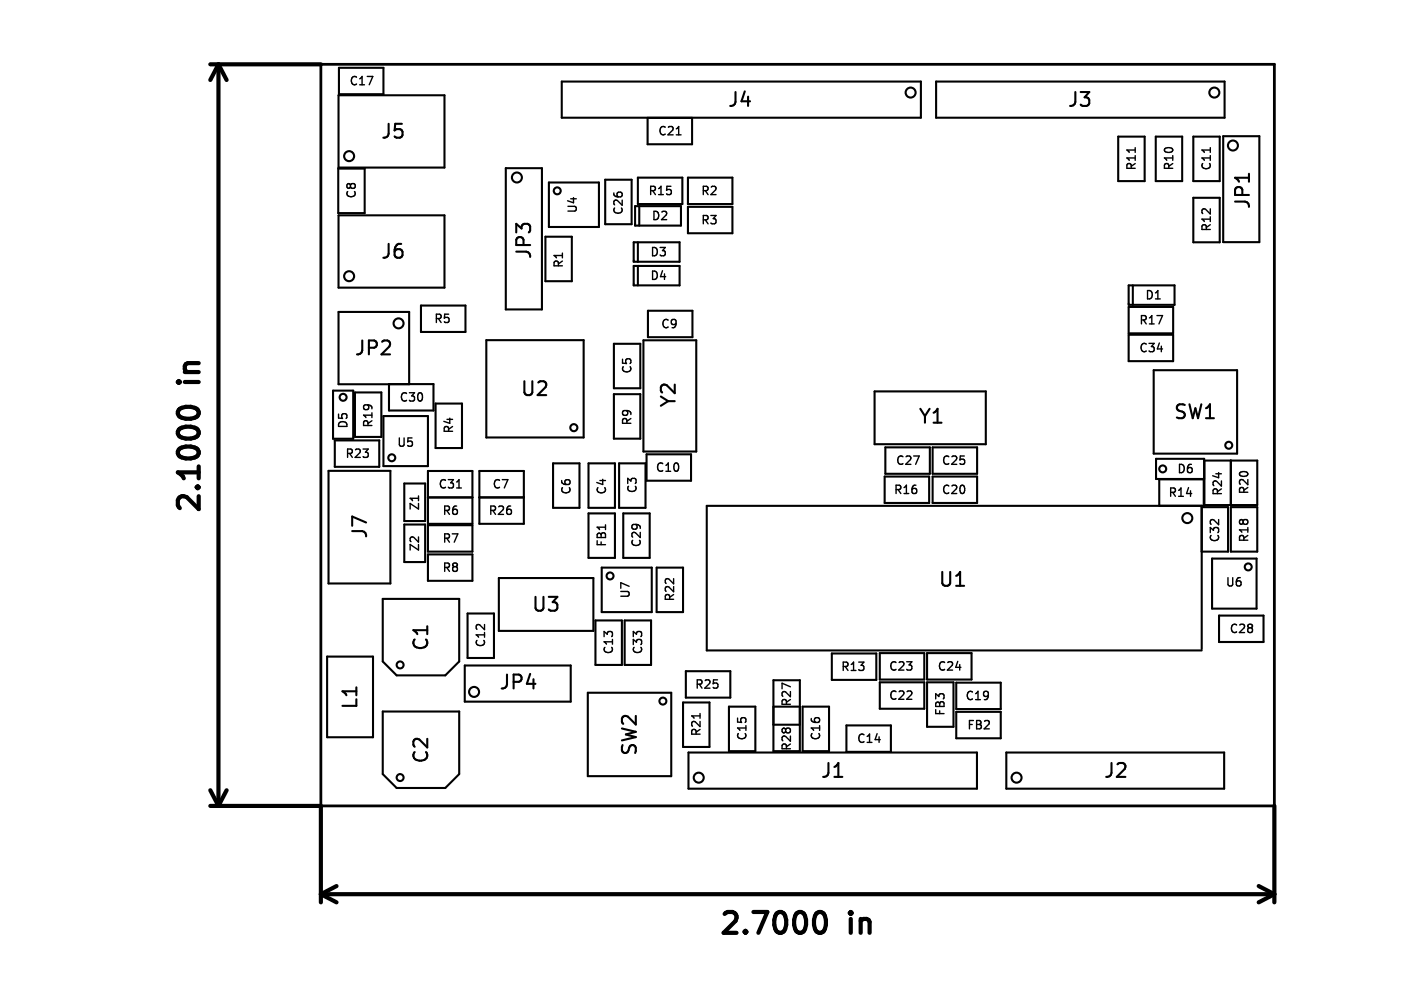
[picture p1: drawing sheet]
<svg xmlns="http://www.w3.org/2000/svg" width="297mm" height="210mm" viewBox="0 0 297 210" stroke-linecap="round" stroke-linejoin="round" font-family="sans-serif">
<g fill="none" stroke="#000" stroke-width=".88">
<path d="M44.6 13.6h23.4M46.3 13.6v157.3M46.3 13.6l1.7 3.4M46.3 13.6l-1.7 3.4M39.2 78.9h2.9M42.1 77h-2.3l-.4 .2a1.2 1.2 0 0 0 .2 1.7M37.7 81h.4M37.7 81l.2 .2 .2-.2M37.7 81l.2-.2 .2 .2M37.9 86.9a3.3 3.3 0 0 1 4 0 1.05 1.05 0 0 1-.6 1.7 3.4 3.4 0 0 1-3.4-.4l-.2-.5zM37.9 95.3a3.3 3.3 0 0 1 4 0 1.05 1.05 0 0 1-.6 1.7 3.4 3.4 0 0 1-3.4-.4l-.2-.4zM38.1 90.9a3.4 3.4 0 0 1 3.8 .2 1.05 1.05 0 0 1-.6 1.7 3.4 3.4 0 0 1-3.4-.4 1.01 1.01 0 0 1 .2-1.5z"/>
<path d="M39.2 81h2.9M42.1 98.9v2.5M41.7 103.3l.2-.2 .2 .2M41.7 103.3l.2 .2 .2-.2M41.7 103.3h.4M42.1 105.2v2.7l-2.5-2.5a1.2 1.2 0 0 0-1.9 .6v1.1l.4 .6M42.1 100.2h-4.4l.6 .4 .7 .8M44.6 170.9h23.4v20.4M44.6 167.6l1.7 3.3M48 167.6l-1.7 3.3M270.2 170.9v20.4M68 189.6h202.2"/>
<path d="M68 189.6l3.4 1.7M71.4 187.9l-3.4 1.7M153.6 193.8l.7-.4h1a1.2 1.2 0 0 1 .7 1.9l-2.6 2.5h2.8M158.1 197.4l.2 .2-.2 .2M158.1 197.4l-.3 .2 .3 .2M158.1 197.4v.4M159.7 193.4h3l-1.9 4.4M164.8 193.6a1.05 1.05 0 0 1 1.7 .6 3.4 3.4 0 0 1-.4 3.4 1.05 1.05 0 0 1-1.7-.7 3.4 3.4 0 0 1 .4-3.3zM168.8 193.8a1.06 1.06 0 0 1 1.1-.4 1.06 1.06 0 0 1 .8 .8 3.4 3.4 0 0 1-.4 3.4 1.05 1.05 0 0 1-1.7-.7 3.8 3.8 0 0 1 .2-3.1zM173 193.8a1.06 1.06 0 0 1 1.1-.4 1.06 1.06 0 0 1 .8 .8 3.4 3.4 0 0 1-.4 3.4 1.05 1.05 0 0 1-1.7-.7 3.8 3.8 0 0 1 .2-3.1zM180.4 193.4v.4M180.4 194.8v3"/>
<path d="M180.4 193.4l-.2 .2 .2 .2M180.4 193.4l.2 .2-.2 .2M182.5 194.8v3M182.5 195.3a1.1 1.1 0 0 1 1.9 .2v2.3M266.9 187.9l3.3 1.7M270.2 189.6l-3.3 1.7"/>
</g>
<path d="M68 13.6h202.2v157.3h-202.2z" fill="none" stroke="#000" stroke-width=".59"/>
<g fill="none" stroke="#000" stroke-width=".44">
<path d="M71.9 14.4h9.4v5.6h-9.4zM119.1 17.3h76.1v7.7h-76.1zM155.9 19.5v2.1a.95 .95 0 0 1-1.1 .9M157.9 19.4l-.7 2.1h1.8M198.5 17.3h61.1v7.7h-61.1zM228 19.5v2.1a.95 .95 0 0 1-1.1 .9M229.1 19.5h1.8l-.9 1.1a.8 .8 0 0 1 .9 .6v.7l-.2 .4-1.2 .2-.4-.3M71.7 35.7h5.6v9.5h-5.6zM71.8 20.2h22.4v15.3h-22.4zM82.4 26.3v2.1a.95 .95 0 0 1-1.1 .8M85.2 26.3h-1.4l-.1 1.4 .4-.3 1 .1 .2 .4-.1 1-.4 .3h-.7l-.4-.3M107.2 35.7h7.7v29.9h-7.7z"/>
<path d="M116.4 38.7h10.6v9.4h-10.6zM128.3 38.1h5.6v9.4h-5.6zM135.2 37.7h9.5v5.6h-9.5zM137.3 25v5.6h9.4v-5.6M145.9 37.7h9.4v5.6h-9.4zM158.6 20.5v2M237.1 29h5.6v9.4h-5.6zM245 29h5.6v9.4h-5.6zM253 29h5.6v9.4h-5.6zM259.3 28.9h7.7v22.4h-7.7zM264.8 36.8v1.7M264.8 37.7h-2.9l.8 .8"/>
<path d="M71.8 45.7h22.4v15.3h-22.4zM82.4 51.7v2.1a.95 .95 0 0 1-1.1 .9M85.1 51.7a1.17 1.17 0 0 0-1.4 1.3v1.1l.2 .4 .9 .2 .4-.3 .1-1-.2-.4-.9-.2-.5 .6M109.5 53.4h2.1a.95 .95 0 0 1 .8 1.1M109.5 49.3v-1.8l1.1 .9a.8 .8 0 0 1 .5-.9h.7l.5 .2 .1 1.2-.3 .4M111 52v-1.2a.8 .8 0 0 0-.8-.6 .8 .8 0 0 0-.7 .6v1.2h2.9M115.6 50.2h5.6v9.4h-5.6zM134.4 56.4h9.7v4.1h-9.7zM134.4 51.4h9.7v4.1h-9.7zM134.7 43.7h9.7v4.1h-9.7zM135.2 51.4v4.1M135.2 56.4v4.1"/>
<path d="M135.5 43.7v4.1M145.9 43.9h9.4v5.6h-9.4zM253 41.9h5.6v9.5h-5.6zM261.9 42.7h2.1a.95 .95 0 0 1 .8 1.2M263.4 41.3v-1.1a.8 .8 0 0 0-.8-.6 .8 .8 0 0 0-.7 .6v1.1h2.9M71.8 66.1h14.9v15.4h-14.9zM76.8 72.2v2.1a.95 .95 0 0 1-1.1 .8M78.2 73.7h1.1a.8 .8 0 0 0 .6-.7 .8 .8 0 0 0-.6-.8h-1.1v2.9M81 72.5l.4-.3h.7a.8 .8 0 0 1 .5 1.3l-1.7 1.6h1.8M89.3 64.8h9.4v5.6h-9.4zM103.1 72.1h20.6v20.7h-20.6zM130.2 72.9h5.6v9.4h-5.6z"/>
<path d="M136.4 72.2h11.2v23.5h-11.2zM137.4 65.9h9.4v5.6h-9.4zM239.3 60.5h9.7v4.1h-9.7zM239.3 65.1h9.4v5.6h-9.4zM239.3 71h9.4v5.6h-9.4zM240.2 60.5v4.1M244.6 78.5h17.7v17.7h-17.7zM69.7 99.8h13.1v23.9h-13.1zM70.6 82.8h4.3v10.2h-4.3zM71 93.4h9.4v5.6h-9.4zM75.3 83.2h5.6v9.4h-5.6zM81.3 88.2h9.4v10.6h-9.4z"/>
<path d="M82.5 81.4h9.4v5.6h-9.4zM90.7 99.9h9.5v11.2h-9.5zM92.3 85.6h5.7v9.4h-5.7zM101.6 99.9h9.5v11.2h-9.5zM111.2 80.8v2.4l.5 .6h.6l.6-.6v-2.4M114.1 81.1l.4-.3h.8a.8 .8 0 0 1 .4 1.3l-1.7 1.7h1.8M117.3 98.2h5.6v9.5h-5.6zM124.8 98.2h5.6v9.5h-5.6zM130.2 83.6h5.6v9.4h-5.6zM131.3 98.2h5.6v9.5h-5.6zM137.1 96.3h9.4v5.6h-9.4zM140.1 84.1l1.6 1"/>
<path d="M141.7 85.1h1.4M141.7 85.1l-1.6 .9M143.1 81.5v1.9l-1.7-1.7a.8 .8 0 0 0-1.3 .4v.7l.3 .4M185.4 83h23.6v11.2h-23.6zM187.7 94.9h9.4v5.6h-9.4zM195.1 86.7l1 1.5M196.1 88.2v1.4M197.1 86.7l-1 1.5M197.7 94.9h9.5v5.6h-9.5zM197.9 89.6h1.7M197.9 87.5l.9-.8v2.9M245.1 97.3h10.2v4.3h-10.2z"/>
<path d="M251.2 85.9l-1.1-.2a.72 .72 0 0 0-.6 .7 .72 .72 0 0 0 .6 .7 1.08 1.08 0 0 1 1.1 .7 .75 .75 0 0 1-.6 .9l-1.1-.2M252.2 85.7l.7 3 .5-2.1 .6 2.1 .7-3M255.4 97.7h11.2v9.4h-11.2zM255.7 88.7h1.7M255.7 86.6l.8-.9v3M261 97.7v9.4M74.7 112.6h2.1a.95 .95 0 0 1 .8 1.1M77.6 110.8l-2.9-1.3v2M85.7 102.5h4.4v8h-4.4zM85.7 111.2h4.4v8h-4.4zM90.7 105.5h9.5M90.7 111.4h9.5v5.6h-9.5z"/>
<path d="M90.7 117.5h9.5v5.6h-9.5zM101.6 105.5h9.5M124.8 108.9h5.6v9.4h-5.6zM132.1 108.9h5.6v9.4h-5.6zM187.6 101h9.4v5.6h-9.4zM197.7 101h9.5v5.6h-9.5zM245.8 107.2v-5.6h9.4v5.6l-105.4 .1v30.6h105M254.8 107.5h5.6v9.5h-5.6M254.8 107.3v30.3M257 118.4h9.4v10.6h-9.4zM261 107.5h5.6v9.5h-5.6zM69.4 139.2h9.7v17.1h-9.7z"/>
<path d="M81.1 127h16.3v13.2l-3 3h-10.3l-3-3zM87.9 135.6a1.1 1.1 0 0 0-.1 1.2 1.1 1.1 0 0 0 1.1 .6 1.25 1.25 0 0 0 1.3-.3 1.25 1.25 0 0 0 .2-1.4l-.1-.1M90.6 132.8v1.7M90.6 133.6h-3l.9 .9M99.1 130.1h5.6v9.4h-5.6zM105.8 122.6h20v11.2h-20zM113.5 126.5v2.4l.6 .6h.6l.5-.6v-2.4M116.3 126.5h1.9l-1 1.2a.8 .8 0 0 1 1 .5v.7l-.3 .5-1.1 .1-.5-.3M126.2 131.6h5.7v9.4h-5.7zM127.6 120.3h10.6v9.5h-10.6zM132.4 131.6h5.6v9.4h-5.6zM139.2 120.3h5.6v9.5h-5.6z"/>
<path d="M176.4 138.6h9.4v5.6h-9.4zM186.5 138.5h9.5v5.6h-9.5zM196.6 138.5h9.4v5.6h-9.4zM199.8 121.3v2.3l.5 .6h.6l.6-.6v-2.3M202.7 124.2h1.7M202.7 122.1l.9-.8v2.9M258.5 130.5h9.4v5.6h-9.4zM75.6 145.7v1.7M75.6 148.3v1.4h-3M75.6 146.6h-3l.8 .8M81.1 150.9h16.3v13.2l-3 3h-10.3l-3-3zM87.9 159.5a1.1 1.1 0 0 0-.1 1.2 1.1 1.1 0 0 0 1.1 .6 1.25 1.25 0 0 0 1.3-.4 1.25 1.25 0 0 0 .2-1.3l-.1-.1"/>
<path d="M90.6 156.6v1.9l-1.7-1.7a.8 .8 0 0 0-1.3 .4v.7l.3 .4M98.5 141.1h22.5v7.7h-22.5zM107.5 143v2.1a.95 .95 0 0 1-1.1 .9M108.9 144.6h1.1a.8 .8 0 0 0 .6-.8 .8 .8 0 0 0-.6-.8h-1.1v3M112.4 142.9l-.7 2.1h1.8M113.1 144v2M124.6 146.9h17.7v17.7h-17.7zM131.9 154.5l2.9 .7-2.1 .5 2.1 .6-2.9 .7M132 158l-.1 1.1a.72 .72 0 0 0 .7 .6 .72 .72 0 0 0 .7-.6 1.08 1.08 0 0 1 .7-1.1 .75 .75 0 0 1 .8 .5l-.1 1.2M134.8 151.8v1.8l-1.7-1.7a.8 .8 0 0 0-1.2 .5v.7l.2 .4M144.8 148.9h5.6v9.5h-5.6zM145.4 142.3h9.4v5.6h-9.4z"/>
<path d="M146 159.6h61.1v7.6h-61.1zM154.5 149.8h5.6v9.5h-5.6zM164 144.2h5.6v15.1h-5.6zM164 149.8h5.6M164 153.7h5.6M170.2 149.8h5.6v9.5h-5.6zM179.5 153.8h9.4v5.6h-9.4zM186.5 144.7h9.5v5.6h-9.5zM196.6 144.7h5.6v9.4h-5.6zM202.7 144.7h9.5v5.6h-9.5zM202.7 150.9h9.5v5.6h-9.5zM213.4 159.6h46.1v7.6h-46.1z"/>
<path d="M175.6 161.8v2.1a.95 .95 0 0 1-1.1 .8M176.9 164.7h1.7M176.9 162.6l.8-.8v2.9M235.7 161.8v2.1a.95 .95 0 0 1-1.2 .8M236.9 162.1l.4-.3h.7a.8 .8 0 0 1 .5 1.2l-1.7 1.7h1.8"/>
<circle cx="193.1" cy="19.6" r="1.06"/>
<circle cx="257.5" cy="19.6" r="1.06"/>
<circle cx="74" cy="33.1" r="1.06"/>
<circle cx="109.6" cy="37.6" r="1.06"/>
<circle cx="261.4" cy="30.9" r="1.06"/>
<circle cx="74" cy="58.6" r="1.06"/>
<circle cx="118.1" cy="40.5" r=".74"/>
<circle cx="84.5" cy="68.6" r="1.06"/>
<circle cx="72.7" cy="84.2" r=".74"/>
<circle cx="83.1" cy="97.1" r=".74"/>
<circle cx="121.7" cy="90.7" r=".75"/>
<circle cx="246.5" cy="99.4" r=".74"/>
<circle cx="260.5" cy="94.4" r=".74"/>
<circle cx="251.7" cy="109.9" r="1.06"/>
<circle cx="129.3" cy="122.1" r=".74"/>
<circle cx="264.6" cy="120.2" r=".74"/>
<circle cx="84.8" cy="141" r=".74"/>
<circle cx="100.5" cy="146.7" r="1.06"/>
<circle cx="140.5" cy="148.6" r=".74"/>
<circle cx="84.8" cy="164.9" r=".74"/>
<circle cx="148.1" cy="164.9" r="1.06"/>
<circle cx="215.5" cy="164.9" r="1.06"/>
</g>
<g fill="none" stroke="#000" stroke-width=".29">
<path d="M75.6 16.4a.71 .71 0 0 0-.9 0 .71 .71 0 0 0-.2 .8 .66 .66 0 0 0 .3 .7 .66 .66 0 0 0 .8-.1M76.3 18h1M76.3 16.7l.5-.5v1.8M77.9 16.2h1.1l-.7 1.8M74.3 39.3l.3-.4 .5 .1 .2 .3-.1 .5-.2 .1h-.4l-.3-.3M74.3 39.3l-.3-.4-.5 .4v.3l.4 .3 .4-.3M74.3 39.3v.3M141 27a.71 .71 0 0 0-.8 0 .71 .71 0 0 0-.3 .8 .66 .66 0 0 0 .4 .7 .66 .66 0 0 0 .7-.1M141.7 27l.7-.2 .2 .2 .1 .3-1.1 1.3h1.1M142.3 39.5h-.9l-.1 .8 .3-.1 .6 .1 .1 .2v.6l-.3 .2-.7-.2M143.4 27.3l.5-.5v1.8M143.4 28.6h1"/>
<path d="M150.8 39.7l.7-.2 .2 .2 .1 .3-1.1 1.3h1.1M239.8 35.7v-.9l-.3-.1-.4 .1-.2 .2v.7h1.8M240.7 33.5h-1.8l.5 .5M240.7 31.8h-1.8l.5 .5M240.7 34.7l-.9 .6M240.7 31.3v1M240.7 33v1M247 31.6a1.18 1.18 0 0 1 1.6 .1 .94 .94 0 0 1-.8 .6 .94 .94 0 0 1-.9-.6zM247.8 35.7l-.1-.9-.2-.1-.5 .1-.1 .2v.7h1.7M248.6 33.5h-1.7l.5 .5M248.6 34.7l-.8 .6M248.6 33v1"/>
<path d="M255 34.7a.71 .71 0 0 0 0 .9 .71 .71 0 0 0 .8 .2 .66 .66 0 0 0 .7-.4 .66 .66 0 0 0-.1-.7M256.6 31.3v1M256.6 33v1M256.6 33.5h-1.8l.5 .5M256.6 31.8h-1.8l.5 .5M73.7 40.6a.71 .71 0 0 0 0 .9 .71 .71 0 0 0 .9 .2 .66 .66 0 0 0 .6-.3 .66 .66 0 0 0-.1-.8M118.4 56.4l-.1-.9-.2-.2-.5 .1-.1 .3v.7h1.7M119.2 55.3l-.8 .6M119.2 53.7v1M119.2 54.2h-1.7l.5 .5M120.4 43.7h1.4l.4 .4-.1 .5-.3 .2h-1.4M121 42.1h1.2"/>
<path d="M121.6 41.9v1.1l-1.3-.4M130.1 40.9a.7 .7 0 0 0 .8 .8h.7l.2-.1 .1-.5-.2-.3-.5-.1-.3 .2-.1 .5 .4 .3M130.3 44.1a.71 .71 0 0 0 0 .9 .71 .71 0 0 0 .9 .2 .66 .66 0 0 0 .6-.3 .66 .66 0 0 0-.1-.8M131.9 42.4v1.1l-1.3-1.1-.3 .1-.2 .3 .2 .6M138 40.4l.8-.1 .2-.2-.1-.4-.3-.2h-.6v1.8M138.4 52.5a.89 .89 0 0 1 1 .8 .89 .89 0 0 1-1 .9zM138.4 57.5a.89 .89 0 0 1 1 .9 .89 .89 0 0 1-1 .8zM138.4 40.4l.6 .9M138.7 44.8a.89 .89 0 0 1 1 .9 .89 .89 0 0 1-1 .9zM139.6 41.3h1.1M139.6 40l.5-.5v1.8M140 52.5h1.1l-.6 .6 .5 .2v.8l-.3 .1h-.5l-.2-.1"/>
<path d="M140.3 45l.7-.2 .3 .2v.3l-1 1.3h1M140.5 57.4l-.5 1.3h1.1M140.9 58.1v1.1M149.1 46.6l.9-.1 .1-.2-.1-.4-.2-.2h-.7v1.8M149.1 40.4l.9-.1 .1-.2-.1-.4-.2-.2h-.7v1.8M149.5 40.4l.6 .9M149.5 46.6l.6 .9M150.7 45.7h1.1l-.6 .7 .5 .1v.8l-.2 .2h-.5l-.3-.2M255.8 48.7l-.1-.9-.3-.2-.4 .1-.2 .3v.7h1.8M256.6 44.3v1.1l-1.3-1.1-.3 .1-.2 .2 .2 .7M256.6 46v1M256.6 47.6l-.8 .6"/>
<path d="M256.6 46.5h-1.8l.5 .5M92.5 67.5h.9l.1-.3-.1-.4-.2-.2h-.7v1.8M92.9 67.5l.6 .9M95.1 66.6h-.8l-.1 .9 .3-.2 .5 .1 .2 .2-.1 .6-.2 .2-.7-.2M132 76.2v.8l.8 .1-.1-.3v-.6l.3-.1 .6 .1 .2 .2-.2 .7M132.2 77.8a.71 .71 0 0 0-.1 .8 .71 .71 0 0 0 .9 .2 .66 .66 0 0 0 .7-.3 .66 .66 0 0 0-.1-.7M141.7 67.9a.71 .71 0 0 0-.9 0 .71 .71 0 0 0-.2 .8 .66 .66 0 0 0 .3 .7 .66 .66 0 0 0 .8-.1M143.3 68.5l-.3 .3-.5-.1-.2-.2 .2-.7 .5-.1 .3 .2a1.17 1.17 0 0 1-.5 1.6h-.3M242 67.8h.9l.1-.3-.1-.4-.2-.2h-.7v1.8M242.4 67.8l.6 .9M243 73a.71 .71 0 0 0-.9 0 .71 .71 0 0 0-.2 .8 .66 .66 0 0 0 .4 .7 .66 .66 0 0 0 .7-.1M243.3 61.6a.89 .89 0 0 1 1 .9 .89 .89 0 0 1-1 .9z"/>
<path d="M243.6 72.8h1.1l-.6 .7 .5 .1v.8l-.2 .2h-.5l-.3-.2M243.7 68.7h1M243.7 67.4l.5-.5v1.8M245 63.4h1M245 62.1l.5-.5v1.8M245.3 66.9h1.2l-.8 1.8M245.8 72.7l-.4 1.3h1.1M246.2 73.4v1.2M71.8 87.8v.8l.8 .1-.1-.2v-.6l.3-.2 .6 .1 .1 .2-.1 .7M71.9 89.7a.95 .95 0 0 1 1.1-.3 .95 .95 0 0 1 .5 1h-1.7zM73.7 96.1h.8l.2-.3-.1-.4-.2-.2h-.7v1.8M74.1 96.1l.6 .9"/>
<path d="M75.4 95.4l.7-.2 .2 .2 .1 .3-1.1 1.3h1.1M77 95.2h1.1l-.6 .7 .5 .2v.7l-.3 .2h-.5l-.2-.2M77.8 85.8l.4 .4-.1 .5-.3 .1-.6-.1-.1-.5 .2-.3a1.17 1.17 0 0 1 1.6 .4v.4M78 90.2l-.1-.8-.2-.2-.4 .1-.2 .2v.7h1.8M78.9 88h-1.8l.5 .5M78.9 89.2l-.9 .6M78.9 87.5v1M84.7 92.8v1.5l.3 .3 .5-.1 .2-.2v-1.5M86.2 83.4a.71 .71 0 0 0-.9 0 .71 .71 0 0 0-.2 .9 .66 .66 0 0 0 .3 .7 .66 .66 0 0 0 .8-.1M86.8 83.3h1.1l-.6 .6 .5 .2v.8l-.3 .1h-.5l-.2-.1M87.4 92.8h-.9l-.1 .9 .3-.2 .6 .1 .1 .3v.6l-.3 .1-.7-.1M88.7 83.4l.3-.1a.94 .94 0 0 1 .6 .9 .94 .94 0 0 1-.6 .8l-.3-.1-.1-.5z"/>
<path d="M94.8 88.9h1.2M95.1 91.4l-.1-.8-.2-.2-.4 .1-.2 .3v.6h1.8M95.4 88.7v1.1l-1.3-.5M96 90.4l-.9 .6M132.7 87l.4 .4-.1 .5-.3 .2-.6-.2-.1-.5 .2-.3a1.17 1.17 0 0 1 1.6 .5v.3M132.9 89.7l-.1-.8-.2-.2-.4 .1-.2 .3v.6h1.8M133.8 88.7l-.9 .6M140.5 98.3a.71 .71 0 0 0-.9 0 .71 .71 0 0 0-.2 .9 .66 .66 0 0 0 .4 .6 .66 .66 0 0 0 .7 0M141.2 99.9h1M141.2 98.7l.5-.5v1.7M143 98.3l.3-.1a.94 .94 0 0 1 .6 .8 .94 .94 0 0 1-.6 .9l-.3-.1-.1-.5zM191.4 96.9a.71 .71 0 0 0-.8-.1 .71 .71 0 0 0-.3 .9 .66 .66 0 0 0 .4 .7 .66 .66 0 0 0 .7-.1"/>
<path d="M192.1 96.9l.7-.2 .2 .2 .1 .3-1.1 1.3h1.1M193.7 96.7h1.2l-.8 1.8M201.2 96.9a.71 .71 0 0 0-.9-.1 .71 .71 0 0 0-.2 .9 .66 .66 0 0 0 .3 .7 .66 .66 0 0 0 .8-.1M201.8 96.9l.7-.2 .3 .2v.3l-1 1.3h1M204.4 96.7h-.8l-.1 .8 .3-.1h.6l.1 .3-.1 .6-.2 .2-.7-.2M250.1 98.5a.89 .89 0 0 1 1 .8 .89 .89 0 0 1-1 .9zM252.6 98.5a.7 .7 0 0 0-.8 .7v.7l.1 .2 .5 .1 .3-.1 .1-.6-.2-.3-.5-.1-.3 .4M88.7 106.7v1.2l-1.7-1.2v1.2M88.7 113.8v1.1l-1.2-1.1-.4 .1-.1 .3 .1 .7M88.7 115.4v1.2l-1.7-1.2v1.2M88.7 105.1v1.1M88.7 105.7h-1.7l.5 .5"/>
<path d="M94.3 108.2l.8-.1 .2-.2-.1-.4-.2-.2h-.7v1.8M94.3 114.1l.8-.1 .2-.2-.1-.4-.2-.2h-.7v1.8M94.5 101.9a.71 .71 0 0 0-.9 0 .71 .71 0 0 0-.2 .8 .66 .66 0 0 0 .3 .7 .66 .66 0 0 0 .8-.1M94.7 108.2l.6 .9M94.7 114.1l.6 .9M95 101.7h1.1l-.5 .7 .5 .1v.8l-.3 .2h-.5l-.3-.2M95.9 113.2h1.2l-.8 1.8M96.8 103.5h1M96.8 107.3a.7 .7 0 0 0-.8 .8v.6l.1 .3 .5 .1 .3-.2 .1-.6-.2-.2-.5-.1-.3 .3M96.8 102.2l.5-.5v1.8M104.1 108.2l.8-.1 .2-.2-.1-.4-.3-.2h-.6v1.8M104.5 108.2l.6 .9"/>
<path d="M105.7 107.5l.7-.2 .3 .2 .1 .3-1.1 1.3h1.1M105.9 101.9a.71 .71 0 0 0-.9 0 .71 .71 0 0 0-.2 .8 .66 .66 0 0 0 .4 .7 .66 .66 0 0 0 .7-.1M106.5 101.7h1.2l-.8 1.8M108.3 107.3a.7 .7 0 0 0-.9 .8v.6l.2 .3 .5 .1 .3-.2v-.6l-.1-.2-.5-.1-.4 .3M119.1 101.9a.7 .7 0 0 0 .7 .8h.7l.3-.1 .1-.5-.2-.3-.6-.1-.3 .2v.5l.3 .3M119.3 103.4a.71 .71 0 0 0-.1 .9 .71 .71 0 0 0 .9 .2 .66 .66 0 0 0 .7-.3 .66 .66 0 0 0-.1-.8M126.6 114.6v.9h1.8M126.7 113.2l.4-.2 .3 .4a.47 .47 0 0 1 .5-.5 .47 .47 0 0 1 .5 .4v.7h-1.8zM126.8 103.4a.71 .71 0 0 0 0 .9 .71 .71 0 0 0 .8 .2 .66 .66 0 0 0 .7-.3 .66 .66 0 0 0-.1-.8M127.2 101.9h1.2M127.4 113.4v.6M127.4 114.9v.6"/>
<path d="M127.8 101.6v1.1l-1.3-.4M128.4 111.3v1M128.4 111.8h-1.8l.5 .5M133.1 102.5v-1.1l.7 .6 .1-.5h.8l.2 .3v.5l-.2 .2M133.3 103.1a.71 .71 0 0 0 0 .9 .71 .71 0 0 0 .8 .2 .66 .66 0 0 0 .7-.3 .66 .66 0 0 0-.1-.8M134.1 114.6a.71 .71 0 0 0 0 .8 .71 .71 0 0 0 .9 .3 .66 .66 0 0 0 .7-.4 .66 .66 0 0 0-.1-.7M134.7 111.2l.4 .3-.1 .5-.3 .2-.6-.2-.1-.5 .1-.2a1.17 1.17 0 0 1 1.6 .4v.3M135.7 112.9v1.1l-1.2-1.1-.4 .1-.1 .2 .1 .7M190 103.8l.8-.1 .2-.2-.1-.5-.2-.1h-.7v1.7M190.4 103.8l.6 .8M191.7 104.6h1M191.7 103.4l.5-.5v1.7"/>
<path d="M194.2 102.9a.7 .7 0 0 0-.8 .7v.7l.1 .3h.5l.3-.1 .1-.6-.2-.3-.5-.1-.3 .4M201.2 103a.71 .71 0 0 0-.9 0 .71 .71 0 0 0-.2 .9 .66 .66 0 0 0 .3 .7 .66 .66 0 0 0 .8-.1M201.8 103l.7-.1 .3 .1v.4l-1 1.2h1M203.7 103l.2-.1a.94 .94 0 0 1 .7 .9 .94 .94 0 0 1-.7 .8l-.2-.1-.2-.5zM248.2 104.4l.8-.1 .2-.2-.1-.5-.2-.1h-.7v1.7M248.6 104.4l.6 .8M249.9 105.2h1M249.9 104l.5-.5v1.7M252 103.4l-.4 1.2h1.1M252.4 104.1v1.1M256.6 112.9v-1.1l.7 .6 .1-.5h.8l.2 .3v.5l-.2 .2M256.8 113.5a.71 .71 0 0 0 0 .9 .71 .71 0 0 0 .8 .2 .66 .66 0 0 0 .7-.3 .66 .66 0 0 0-.1-.8"/>
<path d="M257.8 100.5h1.2M258.1 104.7l-.1-.9-.2-.1h-.4l-.2 .3v.7h1.8M258.4 110.2v1.1l-1.3-1.1h-.3l-.2 .3 .2 .7M258.4 100.2v1.1l-1.3-.4M259 103.7l-.9 .5M259 102v1.1l-1.3-1.1-.3 .1-.2 .2 .2 .7M262.9 100.2a1.18 1.18 0 0 1 1.7 .2 .94 .94 0 0 1-.9 .6 .94 .94 0 0 1-.9-.6zM263.6 110.5l.3-.3h.5l.2 .3-.1 .5-.3 .2-.5-.1-.1-.3M263.6 110.5l-.4-.3-.4 .3v.3l.3 .4 .5-.4M263.6 110.5v.3M263.7 104.4l-.1-.9-.2-.1h-.4l-.2 .3v.7h1.8M263.7 114.5l-.1-.8-.2-.2-.4 .1-.2 .3v.6h1.8"/>
<path d="M264.6 101.7v1.1l-1.3-1.1-.3 .1-.2 .2 .2 .7M264.6 111.8v1.1M264.6 113.5l-.9 .6M264.6 112.3h-1.8l.5 .6M264.6 103.4l-.9 .5M94.3 120.3l.8-.1 .2-.2-.1-.5-.2-.1h-.7v1.7M94.7 120.3l.6 .8M96.3 120.1l-.3-.3 .3-.4h.3l.4 .3-.4 .4M96.3 120.1l-.3 .4v.3l.3 .3h.5l.2-.3-.1-.5-.3-.2M96.3 120.1h.3M101.1 135.8a.71 .71 0 0 0 0 .9 .71 .71 0 0 0 .9 .2 .66 .66 0 0 0 .6-.4 .66 .66 0 0 0 0-.7M102.7 132.4v1.1l-1.2-1.1-.4 .1-.1 .3 .1 .6"/>
<path d="M102.7 134.1v1M102.7 134.6h-1.7l.5 .5M128.1 135v-1.1l.7 .6 .1-.5h.8l.1 .2v.5l-.1 .3M128.2 137.3a.71 .71 0 0 0 0 .8 .71 .71 0 0 0 .9 .3 .66 .66 0 0 0 .7-.4 .66 .66 0 0 0-.1-.7M129.8 135.6v1M129.8 136.1h-1.7l.5 .5M131.6 125.4h1.5l.3 .3-.1 .5-.2 .2h-1.5M133.4 124.3l-1.8-.8v1.2M134.3 135v-1.1l.6 .6 .2-.5h.8l.1 .2v.5l-.1 .3M134.3 136.7v-1.1l.6 .6 .2-.5h.8l.1 .2v.5l-.1 .3M134.4 137.3a.71 .71 0 0 0 0 .8 .71 .71 0 0 0 .9 .3 .66 .66 0 0 0 .7-.4 .66 .66 0 0 0-.1-.7M142 127.1l-.1-.9-.3-.1h-.4l-.1 .3v.7h1.7"/>
<path d="M142.8 124.4v1.1l-1.2-1.1-.4 .1-.1 .2 .1 .7M142.8 122.7v1.1l-1.2-1.1-.4 .1-.1 .2 .1 .7M142.8 126.1l-.8 .5M260.4 122.5v1.4l.3 .3h.5l.2-.3v-1.4M262.2 132.5a.71 .71 0 0 0-.9 0 .71 .71 0 0 0-.2 .9 .66 .66 0 0 0 .3 .6 .66 .66 0 0 0 .8 0M262.9 132.5l.6-.1 .3 .1 .1 .4-1.1 1.2h1.1M263 122.5a.7 .7 0 0 0-.9 .7v.7l.2 .3h.5l.2-.1 .1-.6-.1-.3-.5-.1-.4 .4M264.9 133.1l-.4 .3v.4l.4 .3h.3l.4-.3-.1-.5-.3-.2M264.9 133.1l-.4-.3 .4-.4h.3l.4 .3-.4 .4M264.9 133.1h.3M147.6 155.7l-.1-.9-.3-.2-.4 .1-.1 .3v.7h1.7M147.8 145.1l.9-.1 .1-.3v-.4l-.3-.2h-.7v1.8"/>
<path d="M148.3 145.1l.5 .8M148.4 153v1.1l-1.2-1.1h-.4l-.1 .3 .1 .7M148.4 154.6l-.8 .6M148.4 151.3v1M148.4 151.8h-1.7l.5 .5M149.5 144.3l.7-.2 .2 .2 .1 .3-1.1 1.3h1.1M152.1 144.1h-.8l-.1 .9 .3-.2 .5 .1 .2 .3-.1 .5-.2 .2-.7-.2M156.4 152.2v.9l.8 .1-.1-.3v-.6l.3-.1h.6l.1 .3-.1 .7M156.5 155.5a.71 .71 0 0 0 0 .9 .71 .71 0 0 0 .9 .2 .66 .66 0 0 0 .7-.3 .66 .66 0 0 0-.1-.8M158.1 154.4h-1.7l.5 .5M158.1 153.8v1.1M166.6 154.7l-.4-.3-.4 .3v.3l.3 .4 .5-.4"/>
<path d="M166.6 154.7l.3-.3 .5 .1 .2 .2-.1 .5-.3 .2-.5-.1-.1-.3M166.6 154.7v.3M166.7 149.3v-.8l-.3-.2-.4 .1-.2 .2v.7h1.8M166.7 158.8v-.9l-.3-.2-.4 .1-.2 .3v.7h1.8M167.6 148.3l-.9 .6M167.6 145.6l-1.8-.7v1.1M167.6 146.6v1.1l-1.3-1.1-.3 .1-.2 .3 .2 .6M167.6 156.1v1.1l-1.3-1.1h-.3l-.2 .3 .2 .7M167.6 157.7l-.9 .6M172 152.3a.7 .7 0 0 0 .8 .9h.6l.3-.2 .1-.5-.2-.3h-.6l-.2 .1-.1 .5 .3 .4M172.2 155.5a.71 .71 0 0 0 0 .9 .71 .71 0 0 0 .8 .2 .66 .66 0 0 0 .7-.3 .66 .66 0 0 0-.1-.8M173.8 153.8v1.1"/>
<path d="M173.8 154.4h-1.8l.5 .5M178.8 141.3l.8-.1 .2-.2-.1-.4-.2-.2h-.7v1.8M179.2 141.3l.6 .9M180.5 142.2h1M180.5 140.9l.5-.5v1.8M182.1 140.4h1.1l-.6 .7 .5 .1v.8l-.3 .2h-.5l-.2-.2M183.2 155.8a.71 .71 0 0 0-.9 0 .71 .71 0 0 0-.2 .8 .66 .66 0 0 0 .3 .7 .66 .66 0 0 0 .8-.1M183.9 157.4h1M183.9 156.1l.5-.5v1.8M186 155.6l-.5 1.2h1.1M186.4 156.2v1.2M190 146.7a.71 .71 0 0 0-.9 0 .71 .71 0 0 0-.2 .8 .66 .66 0 0 0 .3 .7 .66 .66 0 0 0 .8-.1"/>
<path d="M190 140.5a.71 .71 0 0 0-.9 0 .71 .71 0 0 0-.2 .8 .66 .66 0 0 0 .3 .7 .66 .66 0 0 0 .8-.1M190.6 140.5l.7-.2 .3 .2v.3l-1 1.3h1M190.6 146.7l.7-.2 .3 .2v.3l-1 1.3h1M192.2 140.3h1.1l-.6 .7 .5 .2v.7l-.2 .2h-.5l-.3-.2M192.3 146.7l.7-.2 .2 .2 .1 .3-1.1 1.3h1.1M198.4 150.5v.8h1.8M198.4 148.2v-1.1l.7 .6 .1-.5h.8l.2 .2v.5l-.2 .3M198.5 149l.4-.1 .3 .3a.47 .47 0 0 1 .5-.4 .47 .47 0 0 1 .5 .3v.7h-1.8zM199.2 149.2v.6M199.2 150.7v.6M200.3 140.5a.71 .71 0 0 0-.9 0 .71 .71 0 0 0-.2 .8 .66 .66 0 0 0 .3 .7 .66 .66 0 0 0 .8-.1M201 140.5l.6-.2 .3 .2 .1 .3-1.1 1.3h1.1"/>
<path d="M203.1 140.2l-.5 1.3h1.1M203.5 140.9v1.2M205.5 153.6h.6M206.2 146.7a.71 .71 0 0 0-.9 0 .71 .71 0 0 0-.2 .9 .66 .66 0 0 0 .3 .7 .66 .66 0 0 0 .8-.1M206.4 152.8h-.9v1.7M206.9 148.3h1M206.9 147.1l.5-.5v1.7M207.1 153.6h.6M207.1 152.8h.6l.2 .1 .1 .4-.3 .3a.47 .47 0 0 1 .4 .4 .47 .47 0 0 1-.4 .5h-.6zM208.7 152.9l.7-.1 .3 .1 .1 .4-1.1 1.2h1.1M209.5 147.3l-.3 .4-.5-.1-.2-.3 .2-.6 .5-.1 .3 .1a1.17 1.17 0 0 1-.5 1.6h-.3"/>
</g>
</svg>
